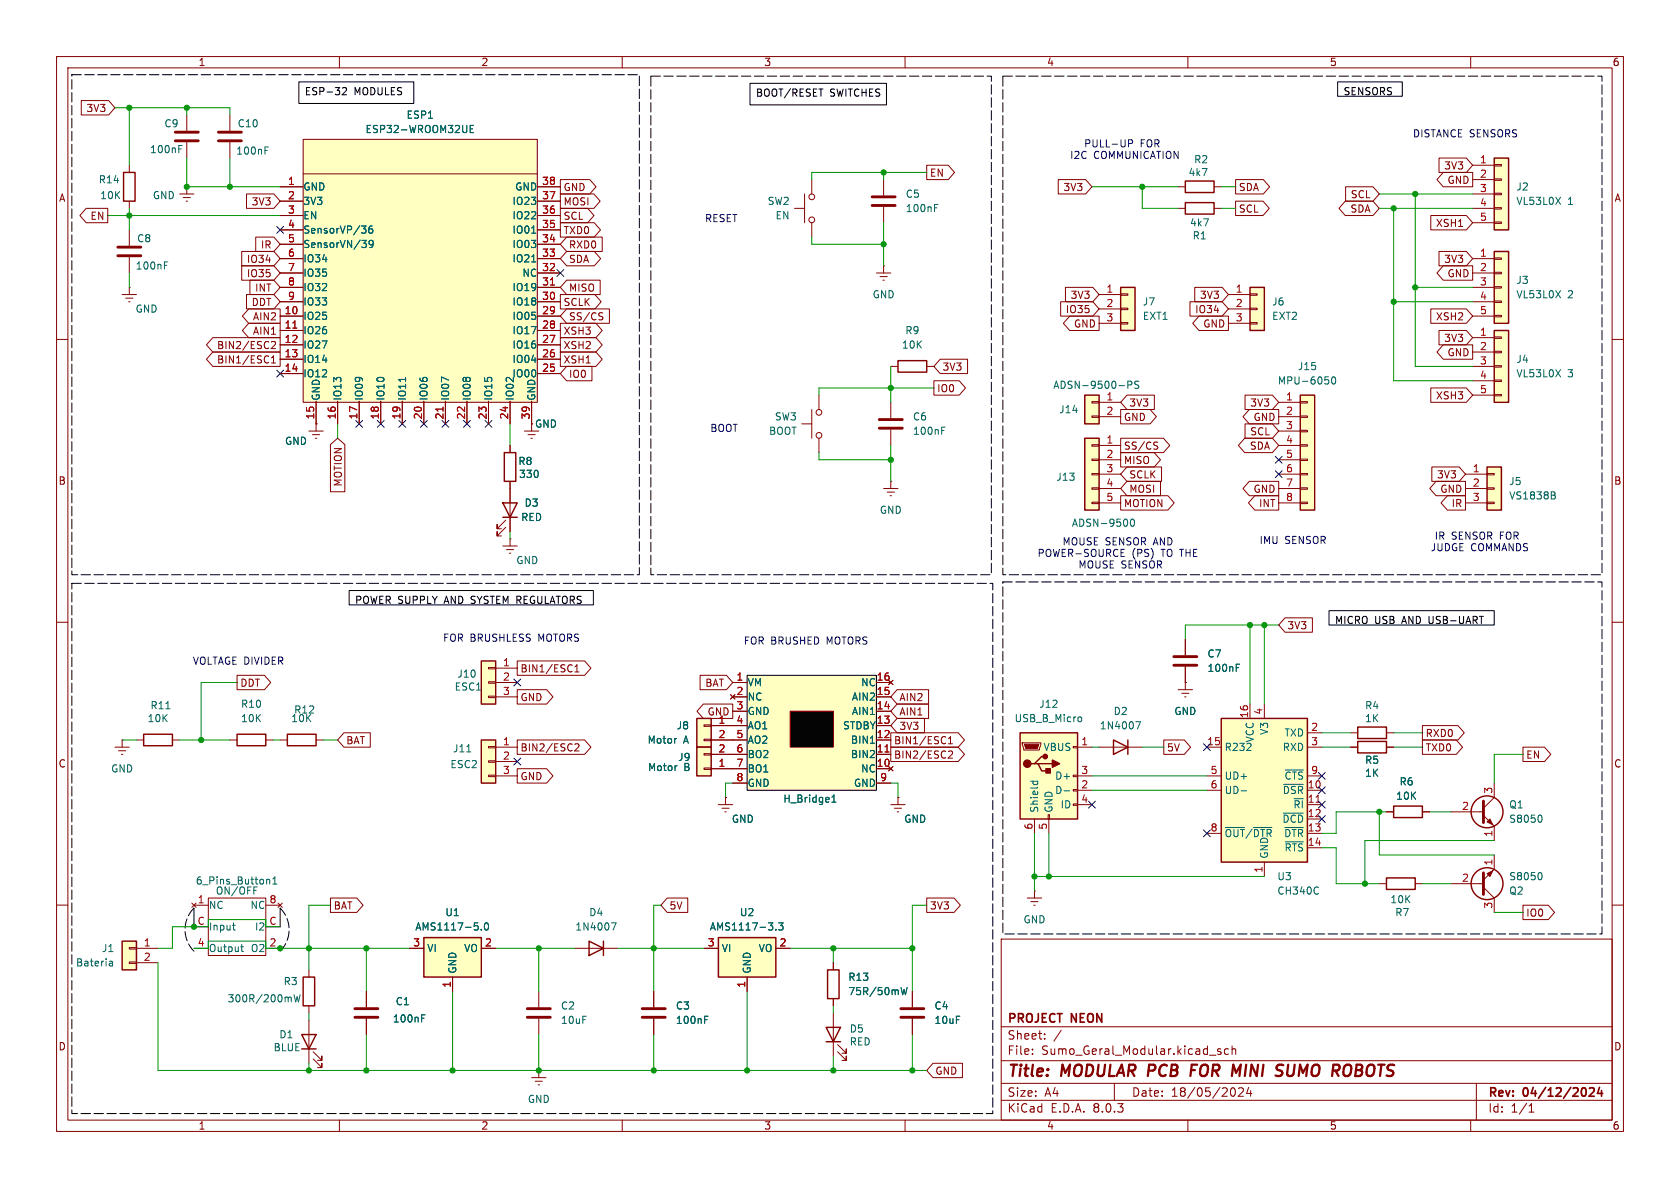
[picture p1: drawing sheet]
<svg xmlns="http://www.w3.org/2000/svg" width="297mm" height="210mm" viewBox="0 0 297 210" stroke-linecap="round" stroke-linejoin="round" font-family="sans-serif">
<defs><g id="words">
<g font-size="2.8" fill="#840000">
<text x="178" y="190.9">Title:</text>
<text x="187.7" y="190.9">MODULAR PCB</text>
<text x="212.1" y="190.9">FOR</text>
<text x="220.2" y="190.9">MINI</text>
<text x="228.9" y="190.9">SUMO</text>
<text x="239.6" y="190.9">ROBOTS</text>
</g>
<g font-size="2.1" fill="#840000">
<text x="178" y="184">Sheet:</text>
<text x="178" y="181.2">PROJECT</text>
<text x="189.5" y="181.2">NEON</text>
<text x="178" y="186.7">File:</text>
<text x="184.1" y="186.7">Sumo_Geral_Modular.kicad_sch</text>
<text x="178" y="196.9">KiCad</text>
<text x="178" y="194.1">Size:</text>
<text x="184.7" y="194.1">A4</text>
<text x="185.7" y="196.9">E.D.A.</text>
<text x="193.3" y="196.9">8.0.3</text>
<text x="200" y="194.1">Date:</text>
<text x="207" y="194.1">18/05/2024</text>
<text x="263" y="194.3">Rev:</text>
<text x="263" y="196.9">Id:</text>
<text x="267.1" y="196.9">1/1</text>
<text x="269.4" y="194.3">04/12/2024</text>
</g>
<g font-size="1.8" fill="#840000">
<text x="35" y="11.9">1</text>
<text x="85" y="11.9">2</text>
<text x="135" y="11.9">3</text>
<text x="185" y="11.9">4</text>
<text x="235" y="11.9">5</text>
<text x="285" y="11.9">6</text>
<text x="15.2" y="20">3V3</text>
<text x="10.3" y="35.9">A</text>
<text x="99.5" y="34">GND</text>
<text x="164.3" y="31.4">EN</text>
<text x="187.9" y="34">3V3</text>
<text x="218.9" y="34">SDA</text>
<text x="238.7" y="35.2">SCL</text>
<text x="255.2" y="30.2">3V3</text>
<text x="255.8" y="32.7">GND</text>
<text x="285.3" y="35.9">A</text>
<text x="15.9" y="39.1">EN</text>
<text x="44.4" y="36.5">3V3</text>
<text x="99.5" y="36.5">MOSI</text>
<text x="99.5" y="41.6">TXD0</text>
<text x="99.5" y="39.1">SCL</text>
<text x="218.9" y="37.8">SCL</text>
<text x="238.6" y="37.8">SDA</text>
<text x="253.8" y="40.3">XSH1</text>
<text x="43.5" y="46.7">IO34</text>
<text x="46" y="44.1">IR</text>
<text x="100.5" y="44.1">RXD0</text>
<text x="100.5" y="46.7">SDA</text>
<text x="255.2" y="46.7">3V3</text>
<text x="43.5" y="49.2">IO35</text>
<text x="45" y="51.8">INT</text>
<text x="100.5" y="51.8">MISO</text>
<text x="189.2" y="53">3V3</text>
<text x="212" y="53">3V3</text>
<text x="255.8" y="49.2">GND</text>
<text x="44.4" y="54.3">DDT</text>
<text x="44.6" y="59.4">AIN1</text>
<text x="44.6" y="56.8">AIN2</text>
<text x="99.5" y="59.4">XSH3</text>
<text x="99.5" y="54.3">SCLK</text>
<text x="100.5" y="56.8">SS/CS</text>
<text x="188.3" y="55.6">IO35</text>
<text x="189.8" y="58.1">GND</text>
<text x="211.2" y="55.6">IO34</text>
<text x="212.6" y="58.1">GND</text>
<text x="253.8" y="56.8">XSH2</text>
<text x="38.3" y="61.9">BIN2/ESC2</text>
<text x="38.3" y="64.5">BIN1/ESC1</text>
<text x="99.5" y="61.9">XSH2</text>
<text x="99.5" y="64.5">XSH1</text>
<text x="166.5" y="65.7">3V3</text>
<text x="255.2" y="60.6">3V3</text>
<text x="255.8" y="63.2">GND</text>
<text x="100.5" y="67">IO0</text>
<text x="165.6" y="69.5">IO0</text>
<text x="253.8" y="70.8">XSH3</text>
<text x="94.5" y="75.8">GND</text>
<text x="198.6" y="74.6">GND</text>
<text x="199.5" y="72.1">3V3</text>
<text x="220.9" y="77.2">SCL</text>
<text x="220.9" y="72.1">3V3</text>
<text x="221.5" y="74.6">GND</text>
<text x="198.6" y="79.7">SS/CS</text>
<text x="198.6" y="82.2">MISO</text>
<text x="220.9" y="79.7">SDA</text>
<text x="10.3" y="85.9">B</text>
<text x="60.6" y="86.1" transform="rotate(-90 60.6 86.1)">MOTION</text>
<text x="198.6" y="89.9">MOTION</text>
<text x="199.5" y="84.8">SCLK</text>
<text x="199.5" y="87.3">MOSI</text>
<text x="221.5" y="87.3">GND</text>
<text x="222.5" y="89.9">INT</text>
<text x="253.9" y="84.8">3V3</text>
<text x="254.5" y="87.3">GND</text>
<text x="256.5" y="89.9">IR</text>
<text x="285.3" y="85.9">B</text>
<text x="227.5" y="111.4">3V3</text>
<text x="91.9" y="119.1">BIN1/ESC1</text>
<text x="42.4" y="121.6">DDT</text>
<text x="91.9" y="124.1">GND</text>
<text x="124.6" y="121.6">BAT</text>
<text x="158.9" y="124.1">AIN2</text>
<text x="61.1" y="131.8">BAT</text>
<text x="125" y="126.7">GND</text>
<text x="158" y="131.8">BIN1/ESC1</text>
<text x="158.9" y="126.7">AIN1</text>
<text x="158.9" y="129.2">3V3</text>
<text x="251.9" y="130.5">RXD0</text>
<text x="10.3" y="135.9">C</text>
<text x="91.9" y="133">BIN2/ESC2</text>
<text x="158" y="134.3">BIN2/ESC2</text>
<text x="206.2" y="133">5V</text>
<text x="251.9" y="133">TXD0</text>
<text x="269.7" y="134.3">EN</text>
<text x="285.3" y="135.9">C</text>
<text x="91.9" y="138.1">GND</text>
<text x="58.9" y="161">BAT</text>
<text x="118.3" y="161">5V</text>
<text x="164.3" y="161">3V3</text>
<text x="269.7" y="162.2">IO0</text>
<text x="10.3" y="185.9">D</text>
<text x="285.3" y="185.9">D</text>
<text x="165.3" y="190.2">GND</text>
<text x="35" y="199.9">1</text>
<text x="85" y="199.9">2</text>
<text x="135" y="199.9">3</text>
<text x="185" y="199.9">4</text>
<text x="235" y="199.9">5</text>
<text x="285" y="199.9">6</text>
</g>
<g font-size="1.8">
<text x="53.8" y="17.2">ESP-32</text>
<text x="62.6" y="17.2">MODULES</text>
<text x="133.5" y="17.4">BOOT/RESET</text>
<text x="146.7" y="17.4">SWITCHES</text>
<text x="237.4" y="17.2">SENSORS</text>
<text x="62.7" y="107.1">POWER SUPPLY</text>
<text x="78.7" y="107.1">AND SYSTEM REGULATORS</text>
<text x="235.9" y="110.6">MICRO USB</text>
<text x="248" y="110.6">AND USB-UART</text>
</g>
<g font-size="1.8" fill="#006464">
<text x="29" y="22.7">C9</text>
<text x="41.9" y="22.7">C10</text>
<text x="71.8" y="21.2">ESP1</text>
<text x="26.4" y="27.3">100nF</text>
<text x="41.7" y="27.5">100nF</text>
<text x="211" y="29.1">R2</text>
<text x="17.4" y="32.6">R14</text>
<text x="17.6" y="35.4">10K</text>
<text x="26.9" y="35.4">GND</text>
<text x="53.5" y="33.9">GND</text>
<text x="91" y="33.9">GND</text>
<text x="160" y="35.2">C5</text>
<text x="210" y="31.3">4k7</text>
<text x="268" y="33.9">J2</text>
<text x="53.5" y="36.4">3V3</text>
<text x="53.5" y="39">EN</text>
<text x="53.5" y="41.5">SensorVP/36</text>
<text x="90.5" y="41.5">IO01</text>
<text x="90.5" y="39">IO22</text>
<text x="90.5" y="36.4">IO23</text>
<text x="135.6" y="36.4">SW2</text>
<text x="137" y="39">EN</text>
<text x="160" y="37.7">100nF</text>
<text x="210.3" y="40.2">4k7</text>
<text x="268" y="36.4">VL53L0X</text>
<text x="277.1" y="36.4">1</text>
<text x="23.9" y="47.9">100nF</text>
<text x="24.1" y="43">C8</text>
<text x="53.5" y="44">SensorVN/39</text>
<text x="53.5" y="46.6">IO34</text>
<text x="90.5" y="46.6">IO21</text>
<text x="90.5" y="44">IO03</text>
<text x="210.7" y="42.5">R1</text>
<text x="53.5" y="49.1">IO35</text>
<text x="53.5" y="51.7">IO32</text>
<text x="90.5" y="51.7">IO19</text>
<text x="92.3" y="49.1">NC</text>
<text x="154.2" y="52.9">GND</text>
<text x="268" y="50.4">J3</text>
<text x="268" y="52.9">VL53L0X</text>
<text x="277.1" y="52.9">2</text>
<text x="23.9" y="55.5">GND</text>
<text x="53.5" y="56.7">IO25</text>
<text x="53.5" y="59.3">IO26</text>
<text x="53.5" y="54.2">IO33</text>
<text x="90.5" y="59.3">IO17</text>
<text x="90.5" y="56.7">IO05</text>
<text x="90.5" y="54.2">IO18</text>
<text x="159.9" y="59.3">R9</text>
<text x="201.9" y="54.2">J7</text>
<text x="201.9" y="56.7">EXT1</text>
<text x="224.8" y="54.2">J6</text>
<text x="224.8" y="56.7">EXT2</text>
<text x="53.5" y="61.8">IO27</text>
<text x="53.5" y="64.4">IO14</text>
<text x="90.5" y="64.4">IO04</text>
<text x="90.5" y="61.8">IO16</text>
<text x="159.3" y="61.8">10K</text>
<text x="229.3" y="65.6">J15</text>
<text x="268" y="64.4">J4</text>
<text x="53.5" y="66.9">IO12</text>
<text x="56.7" y="70.9" transform="rotate(-90 56.7 70.9)">GND</text>
<text x="60.6" y="70.9" transform="rotate(-90 60.6 70.9)">IO13</text>
<text x="64.4" y="70.9" transform="rotate(-90 64.4 70.9)">IO09</text>
<text x="68.2" y="70.9" transform="rotate(-90 68.2 70.9)">IO10</text>
<text x="72" y="70.9" transform="rotate(-90 72 70.9)">IO11</text>
<text x="75.8" y="70.9" transform="rotate(-90 75.8 70.9)">IO06</text>
<text x="79.6" y="70.9" transform="rotate(-90 79.6 70.9)">IO07</text>
<text x="83.4" y="70.9" transform="rotate(-90 83.4 70.9)">IO08</text>
<text x="87.2" y="70.9" transform="rotate(-90 87.2 70.9)">IO15</text>
<text x="90.5" y="66.9">IO00</text>
<text x="91" y="70.9" transform="rotate(-90 91 70.9)">IO02</text>
<text x="94.8" y="70.9" transform="rotate(-90 94.8 70.9)">GND</text>
<text x="186.1" y="68.9">ADSN-9500-PS</text>
<text x="225.8" y="68.2">MPU-6050</text>
<text x="268" y="66.9">VL53L0X</text>
<text x="277.1" y="66.9">3</text>
<text x="135.9" y="77.1">BOOT</text>
<text x="136.9" y="74.5">SW3</text>
<text x="161.3" y="74.5">C6</text>
<text x="161.3" y="77.1">100nF</text>
<text x="187.2" y="73.3">J14</text>
<text x="50.3" y="78.8">GND</text>
<text x="91.5" y="82.4">R8</text>
<text x="91.7" y="84.7">330</text>
<text x="92.6" y="89.8">D3</text>
<text x="186.6" y="85.2">J13</text>
<text x="266.7" y="86">J5</text>
<text x="266.7" y="88.5">VS1838B</text>
<text x="92" y="92.3">RED</text>
<text x="155.4" y="91">GND</text>
<text x="189.4" y="93.3">ADSN-9500</text>
<text x="91.2" y="99.9">GND</text>
<text x="80.8" y="120">J10</text>
<text x="213.4" y="116.4">C7</text>
<text x="213.4" y="119">100nF</text>
<text x="26.5" y="125.6">R11</text>
<text x="42.5" y="125.3">R10</text>
<text x="80.3" y="122.3">ESC1</text>
<text x="132.1" y="121.5">VM</text>
<text x="132.1" y="124.1">NC</text>
<text x="150.5" y="124.1">AIN2</text>
<text x="152.1" y="121.5">NC</text>
<text x="154.9" y="122.9">15</text>
<text x="183.6" y="125.3">J12</text>
<text x="241.2" y="125.6">R4</text>
<text x="26" y="127.9">10K</text>
<text x="42.5" y="127.9">10K</text>
<text x="51.4" y="127.9">10K</text>
<text x="51.9" y="126.3">R12</text>
<text x="114.4" y="131.7">Motor</text>
<text x="119.5" y="129.1">J8</text>
<text x="120.8" y="131.7">A</text>
<text x="132.1" y="126.6">GND</text>
<text x="132.1" y="129.1">AO1</text>
<text x="132.1" y="131.7">AO2</text>
<text x="148.9" y="129.1">STDBY</text>
<text x="150.3" y="131.7">BIN1</text>
<text x="150.5" y="126.6">AIN1</text>
<text x="179.3" y="127.9">USB_B_Micro</text>
<text x="194.3" y="129.1">1N4007</text>
<text x="196.8" y="126.6">D2</text>
<text x="207.5" y="126.6">GND</text>
<text x="221.8" y="131.3" transform="rotate(-90 221.8 131.3)">VCC</text>
<text x="224.4" y="130" transform="rotate(-90 224.4 130)">V3</text>
<text x="227" y="130.4">TXD</text>
<text x="241.2" y="127.9">1K</text>
<text x="19.6" y="136.8">GND</text>
<text x="79.5" y="136">ESC2</text>
<text x="80" y="133.2">J11</text>
<text x="114.5" y="136.5">Motor</text>
<text x="119.8" y="134.7">J9</text>
<text x="120.9" y="136.5">B</text>
<text x="132.1" y="134.2">BO2</text>
<text x="132.1" y="136.8">BO1</text>
<text x="150.3" y="134.2">BIN2</text>
<text x="152.1" y="136.8">NC</text>
<text x="184.4" y="132.9">VBUS</text>
<text x="216.4" y="132.9">R232</text>
<text x="226.7" y="132.9">RXD</text>
<text x="241.2" y="135.2">R5</text>
<text x="241.2" y="137.5">1K</text>
<text x="132.1" y="139.3">GND</text>
<text x="138.4" y="142.1">H_Bridge1</text>
<text x="150.9" y="139.3">GND</text>
<text x="183.7" y="143.8" transform="rotate(-90 183.7 143.8)">Shield</text>
<text x="186.3" y="143.8" transform="rotate(-90 186.3 143.8)">GND</text>
<text x="186.4" y="140.6">D-</text>
<text x="186.4" y="138">D+</text>
<text x="187.4" y="143.1">ID</text>
<text x="216.4" y="138">UD+</text>
<text x="216.4" y="140.6">UD-</text>
<text x="226.7" y="140.6">~{DSR}</text>
<text x="227" y="138">~{CTS}</text>
<text x="228.6" y="143.1">~{RI}</text>
<text x="246.7" y="141.6">10K</text>
<text x="247.3" y="139">R6</text>
<text x="266.7" y="143.1">Q1</text>
<text x="129.3" y="145.6">GND</text>
<text x="159.8" y="145.6">GND</text>
<text x="216.4" y="148.2">~{OUT}/~{DTR}</text>
<text x="226.6" y="145.6">~{DCD}</text>
<text x="226.9" y="148.2">~{DTR}</text>
<text x="266.7" y="145.6">S8050</text>
<text x="224.4" y="151.9" transform="rotate(-90 224.4 151.9)">GND</text>
<text x="225.7" y="155.8">U3</text>
<text x="227" y="150.7">~{RTS}</text>
<text x="266.7" y="155.8">S8050</text>
<text x="34.5" y="156.6">6_Pins_Button1</text>
<text x="36.8" y="160.9">NC</text>
<text x="38.1" y="158.3">ON/OFF</text>
<text x="44.2" y="160.9">NC</text>
<text x="225.7" y="158.3">CH340C</text>
<text x="245.7" y="159.9">10K</text>
<text x="266.7" y="158.3">Q2</text>
<text x="36.8" y="164.7">Input</text>
<text x="45" y="164.7">I2</text>
<text x="73.3" y="164.7">AMS1117-5.0</text>
<text x="78.6" y="162.2">U1</text>
<text x="101.6" y="164.7">1N4007</text>
<text x="104.1" y="162.2">D4</text>
<text x="125.4" y="164.7">AMS1117-3.3</text>
<text x="130.7" y="162.2">U2</text>
<text x="180.8" y="163.4">GND</text>
<text x="246.6" y="162.2">R7</text>
<text x="13.3" y="171">Bateria</text>
<text x="17.9" y="168.5">J1</text>
<text x="36.8" y="168.5">Output</text>
<text x="44.2" y="168.5">O2</text>
<text x="75.4" y="168.5">VI</text>
<text x="80.9" y="172.2" transform="rotate(-90 80.9 172.2)">GND</text>
<text x="82" y="168.5">VO</text>
<text x="127.5" y="168.5">VI</text>
<text x="132.9" y="172.2" transform="rotate(-90 132.9 172.2)">GND</text>
<text x="134" y="168.5">VO</text>
<text x="149.9" y="173.6">R13</text>
<text x="40.1" y="177.4">300R/200mW</text>
<text x="50" y="174.3">R3</text>
<text x="69.9" y="177.9">C1</text>
<text x="99.1" y="178.7">C2</text>
<text x="119.4" y="178.7">C3</text>
<text x="149.9" y="176.1">75R/50mW</text>
<text x="165.1" y="178.7">C4</text>
<text x="49.3" y="183.7">D1</text>
<text x="69.4" y="180.9">100nF</text>
<text x="99.1" y="181.2">10uF</text>
<text x="119.4" y="181.2">100nF</text>
<text x="150.1" y="182.7">D5</text>
<text x="150.1" y="185">RED</text>
<text x="165.1" y="181.2">10uF</text>
<text x="48.3" y="186">BLUE</text>
<text x="93.2" y="195.2">GND</text>
</g>
<g font-size="1.8" fill="#0000c2">
<text x="189.1" y="28.3">I2C</text>
<text x="191.6" y="26.3">PULL-UP</text>
<text x="193.3" y="28.3">COMMUNICATION</text>
<text x="201.6" y="26.3">FOR</text>
<text x="249.7" y="24.5">DISTANCE SENSORS</text>
<text x="124.5" y="39.5">RESET</text>
<text x="125.5" y="76.6">BOOT</text>
<text x="253.5" y="95.6">IR</text>
<text x="256.6" y="95.6">SENSOR FOR</text>
<text x="183.3" y="98.7">POWER-SOURCE</text>
<text x="187.7" y="96.6">MOUSE SENSOR AND</text>
<text x="190.5" y="100.7">MOUSE SENSOR</text>
<text x="200.1" y="98.7">(PS)</text>
<text x="205.4" y="98.7">TO THE</text>
<text x="222.6" y="96.4">IMU</text>
<text x="227.1" y="96.4">SENSOR</text>
<text x="252.8" y="97.6">JUDGE COMMANDS</text>
<text x="78.2" y="113.6">FOR BRUSHLESS</text>
<text x="95.3" y="113.6">MOTORS</text>
<text x="34" y="117.7">VOLTAGE DIVIDER</text>
<text x="131.4" y="114.2">FOR BRUSHED</text>
<text x="146.2" y="114.2">MOTORS</text>
</g>
<g font-size="1.8" fill="#a90000">
<text x="261.5" y="29">1</text>
<text x="50.8" y="32.8">1</text>
<text x="50.8" y="35.3">2</text>
<text x="95.7" y="35.3">37</text>
<text x="95.7" y="32.8">38</text>
<text x="261.5" y="31.5">2</text>
<text x="261.5" y="34">3</text>
<text x="50.8" y="37.8">3</text>
<text x="50.8" y="40.4">4</text>
<text x="95.7" y="40.4">35</text>
<text x="95.7" y="37.8">36</text>
<text x="261.5" y="36.6">4</text>
<text x="261.5" y="39.1">5</text>
<text x="50.8" y="42.9">5</text>
<text x="50.8" y="45.5">6</text>
<text x="95.7" y="45.5">33</text>
<text x="95.7" y="42.9">34</text>
<text x="261.5" y="45.5">1</text>
<text x="50.8" y="48">7</text>
<text x="50.8" y="50.5">8</text>
<text x="50.8" y="53.1">9</text>
<text x="95.7" y="53.1">30</text>
<text x="95.7" y="50.5">31</text>
<text x="95.7" y="48">32</text>
<text x="195.5" y="51.8">1</text>
<text x="218.4" y="51.8">1</text>
<text x="261.5" y="48">2</text>
<text x="261.5" y="50.5">3</text>
<text x="261.5" y="53.1">4</text>
<text x="50.2" y="55.6">10</text>
<text x="50.2" y="58.2">11</text>
<text x="95.7" y="58.2">28</text>
<text x="95.7" y="55.6">29</text>
<text x="195.5" y="54.4">2</text>
<text x="195.5" y="56.9">3</text>
<text x="218.4" y="54.4">2</text>
<text x="218.4" y="56.9">3</text>
<text x="261.5" y="59.4">1</text>
<text x="261.5" y="55.6">5</text>
<text x="50.2" y="60.7">12</text>
<text x="50.2" y="63.2">13</text>
<text x="50.2" y="65.8">14</text>
<text x="95.7" y="65.8">25</text>
<text x="95.7" y="63.2">26</text>
<text x="95.7" y="60.7">27</text>
<text x="261.5" y="62">2</text>
<text x="261.5" y="64.5">3</text>
<text x="195.5" y="70.9">1</text>
<text x="227.3" y="70.9">1</text>
<text x="261.5" y="67.1">4</text>
<text x="261.5" y="69.6">5</text>
<text x="55.6" y="74.2" transform="rotate(-90 55.6 74.2)">15</text>
<text x="59.4" y="74.2" transform="rotate(-90 59.4 74.2)">16</text>
<text x="63.2" y="74.2" transform="rotate(-90 63.2 74.2)">17</text>
<text x="67.1" y="74.2" transform="rotate(-90 67.1 74.2)">18</text>
<text x="70.9" y="74.2" transform="rotate(-90 70.9 74.2)">19</text>
<text x="74.7" y="74.2" transform="rotate(-90 74.7 74.2)">20</text>
<text x="78.5" y="74.2" transform="rotate(-90 78.5 74.2)">21</text>
<text x="82.3" y="74.2" transform="rotate(-90 82.3 74.2)">22</text>
<text x="86.1" y="74.2" transform="rotate(-90 86.1 74.2)">23</text>
<text x="89.9" y="74.2" transform="rotate(-90 89.9 74.2)">24</text>
<text x="93.7" y="74.2" transform="rotate(-90 93.7 74.2)">39</text>
<text x="195.5" y="73.4">2</text>
<text x="227.3" y="73.4">2</text>
<text x="227.3" y="75.9">3</text>
<text x="195.5" y="78.5">1</text>
<text x="195.5" y="81">2</text>
<text x="195.5" y="83.6">3</text>
<text x="227.3" y="78.5">4</text>
<text x="227.3" y="81">5</text>
<text x="227.3" y="83.6">6</text>
<text x="260.3" y="83.6">1</text>
<text x="195.5" y="86.1">4</text>
<text x="195.5" y="88.6">5</text>
<text x="227.3" y="86.1">7</text>
<text x="227.3" y="88.6">8</text>
<text x="260.3" y="86.1">2</text>
<text x="260.3" y="88.6">3</text>
<text x="88.8" y="117.9">1</text>
<text x="88.8" y="120.4">2</text>
<text x="88.8" y="122.9">3</text>
<text x="130.1" y="120.4">1</text>
<text x="130.1" y="122.9">2</text>
<text x="130.1" y="125.5">3</text>
<text x="154.9" y="125.5">14</text>
<text x="154.9" y="120.4">16</text>
<text x="88.8" y="131.8">1</text>
<text x="126.9" y="128">1</text>
<text x="126.9" y="130.6">2</text>
<text x="130.1" y="128">4</text>
<text x="130.1" y="130.6">5</text>
<text x="154.9" y="130.6">12</text>
<text x="154.9" y="128">13</text>
<text x="191.1" y="131.8">1</text>
<text x="213.3" y="131.8">15</text>
<text x="220.7" y="127" transform="rotate(-90 220.7 127)">16</text>
<text x="223.3" y="126.4" transform="rotate(-90 223.3 126.4)">4</text>
<text x="231.7" y="129.3">2</text>
<text x="231.7" y="131.8">3</text>
<text x="88.8" y="134.4">2</text>
<text x="88.8" y="136.9">3</text>
<text x="126.9" y="135.6">1</text>
<text x="126.9" y="133.1">2</text>
<text x="130.1" y="133.1">6</text>
<text x="130.1" y="135.6">7</text>
<text x="154.9" y="135.6">10</text>
<text x="154.9" y="133.1">11</text>
<text x="191.1" y="136.9">3</text>
<text x="213.9" y="136.9">5</text>
<text x="231.7" y="136.9">9</text>
<text x="130.1" y="138.2">8</text>
<text x="155.5" y="138.2">9</text>
<text x="191.1" y="139.4">2</text>
<text x="191.1" y="142">4</text>
<text x="213.9" y="139.4">6</text>
<text x="231.1" y="139.4">10</text>
<text x="231.1" y="142">11</text>
<text x="258.4" y="143.3">2</text>
<text x="263.9" y="140.4" transform="rotate(-90 263.9 140.4)">3</text>
<text x="182.6" y="146.8" transform="rotate(-90 182.6 146.8)">6</text>
<text x="185.2" y="146.8" transform="rotate(-90 185.2 146.8)">5</text>
<text x="213.9" y="147.1">8</text>
<text x="231.1" y="144.5">12</text>
<text x="231.1" y="147.1">13</text>
<text x="231.1" y="149.6">14</text>
<text x="263.9" y="148" transform="rotate(-90 263.9 148)">1</text>
<text x="223.3" y="154.4" transform="rotate(-90 223.3 154.4)">1</text>
<text x="258.4" y="156">2</text>
<text x="263.9" y="153.1" transform="rotate(-90 263.9 153.1)">1</text>
<text x="34.9" y="159.8">1</text>
<text x="47.6" y="159.8">8</text>
<text x="263.9" y="160.7" transform="rotate(-90 263.9 160.7)">3</text>
<text x="25.3" y="167.4">1</text>
<text x="34.8" y="163.6">C</text>
<text x="34.9" y="167.4">4</text>
<text x="73" y="167.4">3</text>
<text x="85.7" y="167.4">2</text>
<text x="125" y="167.4">3</text>
<text x="137.7" y="167.4">2</text>
<text x="25.3" y="169.9">2</text>
<text x="79.8" y="174.7" transform="rotate(-90 79.8 174.7)">1</text>
<text x="131.8" y="174.7" transform="rotate(-90 131.8 174.7)">1</text>
</g>
<g font-size="1.8" fill="#009600">
<text x="47.5" y="163.6">C</text>
<text x="47.6" y="167.4">2</text>
</g>
</g></defs>
<g fill="none" stroke="#840000" stroke-width=".18">
<path d="M10 10h277v190h-277zM12 12h273v186h-273zM60 10v2M110 10v2M160 10v2M210 10v2M260 10v2M208.3 33h1.2M208.3 36.8h1.2M214.6 33h1.3M214.6 36.8h1.3M10 60h2"/>
<path d="M285 60h2M10 110h2M285 110h2M10 160h2M285 160h2M64.8 175.3v2.8M95.2 175.3v2.8M177 166h108v32h-108zM60 198v2M64.8 180.1v2.8M95.2 180.1v2.8M110 198v2"/>
<path d="M160 198v2M177 194.5h108M177 191.5h108M177 187.5h108M177 181.5h108M182.5 186.3v.1M182.5 185.5v.1M184.7 183.6v.1M184.7 182.8v.1M187.6 182.1l-1.3 2M197 191.5v3M210 198v2"/>
<path d="M215.8 185.5l-.3-.1-.3 .2 .1 .2 .5 .2v.3h-.6M217.2 185.5l-.5-.1-.2 .3v.4l.1 .2h.6M217.8 185.5l.2-.1 .4 .1 .1 .9M217.8 184.9v1.5M218 192.3a.94 .94 0 0 1 0 1.5M219 192.4l.5-.1 .2 .1 .1 .3-.9 1.1h.9M220.7 192.2l-.3 1.1h.9M221.1 192.8v1M260 198v2M261 191.5v6.5M270.3 196.6h.9M270.3 195.5l.4-.4v1.5"/>
</g>
<path d="M281 192.4l.6-.1 .2 .1v.3l-.9 1.1h.9M282.8 192.2l-.4 1.1h.9M283.1 192.8v1" fill="none" stroke="#840000" stroke-width=".3"/>
<path d="M210.6 189.2h.6M210.7 188.2h.9M218.5 189.6l.9-1.4-.3 2M227.7 188.2l-.2 1.6 .2 .3 .6 .1M238.1 188.2h.4l.3 .3M238.8 189.5l-.1 .4-.4 .3" fill="none" stroke="#840000" stroke-width=".4"/>
<path d="M62.7 179.8h4.1M62.7 178.3h4.1M93.2 179.8h4.1M93.2 178.3h4.1" fill="none" stroke="#840000" stroke-width=".51"/>
<path d="M74.5 179.4h.6M74.5 180h.5" fill="none" stroke="#006464" stroke-width=".18"/>
<path d="M209.5 32h5.1v2h-5.1zM209.5 35.8h5.1v2h-5.1z" fill="none" stroke="#840000" stroke-width=".25"/>
<path d="M74.9 165.7h10.2v7h-10.2z" fill="#ffffc2"/>
<path d="M74.9 165.7h10.2v7h-10.2z" fill="none" stroke="#840000" stroke-width=".25"/>
<path d="M72.4 167.6h2.5M80 172.7v2.6M85.1 167.6h2.5" fill="none" stroke="#840000" stroke-width=".18"/>
<path d="M85.1 164.3v.1M85.8 163.3l.1-.2a.68 .68 0 0 1 .5 .7 .68 .68 0 0 1-.5 .6l-.1-.1-.2-.4z" fill="none" stroke="#006464" stroke-width=".18"/>
<path d="M123.2 127h2.5v5.1h-2.5z" fill="#ffffc2"/>
<path d="M124.5 130.7h1.2v.2h-1.2zM124.5 128.1h1.2v.3h-1.2zM125.7 128.3h3.8M125.7 130.8h3.8" fill="none" stroke="#840000" stroke-width=".18"/>
<path d="M123.2 127h2.5v5.1h-2.5z" fill="none" stroke="#840000" stroke-width=".25"/>
<path d="M119.5 130.5h.1" fill="none" stroke="#006464" stroke-width=".18"/>
<path d="M85.1 116.8h2.5v7.7h-2.5z" fill="#ffffc2"/>
<g fill="none" stroke="#840000" stroke-width=".18">
<path d="M54.6 76.2h2.5M55.2 76.8h1.3M55.8 77.5h.2M55.9 74.9h.1M55.9 74.9v1.3M90.2 78.7v1.3M92.7 76.2h2.5M93.3 76.8h1.3M93.9 77.5h.2M141.7 74.9h1.8M143.5 72.4v5.1M144.8 69.9v2.5"/>
<path d="M144.8 77.5v2.5M157.5 71.1v2.8M157.5 75.9v2.8M89.4 93.2l-1.5 1.5v-.7v.7h.7M89.4 91.9l-1.5 1.6v-.8v.8h.7M90.2 85.1v8.9M156.2 86.4h2.5M156.8 87h1.3M157.4 87.6h.2M157.5 85.1h.1M157.5 85.1v1.3M86.4 118h1.2v.2h-1.2z"/>
<path d="M87.6 118.1h3.8M86.4 123.1h1.2v.2h-1.2zM86.4 120.5h1.2v.3h-1.2zM87.6 120.7h3.8M87.6 123.2h3.8M181.6 158.8h2.5M182.2 159.4h1.3M182.9 157.5h.1M182.9 157.5v1.3M182.8 160h.2"/>
<circle cx="144.8" cy="72.9" r=".51"/>
<circle cx="144.8" cy="77" r=".51"/>
</g>
<path d="M88.9 88.9h2.5l-1.2 2.5zM88.9 91.4h2.5M89.2 80h2v5.1h-2zM85.1 116.8h2.5v7.7h-2.5z" fill="none" stroke="#840000" stroke-width=".25"/>
<path d="M155.4 75.7h4.1M155.4 74.2h4.1" fill="none" stroke="#840000" stroke-width=".51"/>
<path d="M166.5 76.1h.4M166.5 75.5h.6" fill="none" stroke="#006464" stroke-width=".18"/>
<path d="M191.8 69.9h2.5v5h-2.5z" fill="#ffffc2"/>
<g fill="none" stroke="#840000" stroke-width=".18">
<path d="M22.9 29.2v1.3M22.9 35.6v1.2M31.7 34.3h2.6M32.4 34.9h1.3M32.9 35.6h.2M33 33h.1M33 20.3v2.8M33 25.1v2.8M33 33v1.3M40.6 20.3v2.8M40.6 25.1v2.8M140.5 36.8h1.7"/>
<path d="M142.2 34.3v5.1M143.5 31.8v2.5M143.5 39.4v2.5M156.2 31.8v2.7M156.2 36.6v2.8M21.6 52.1h2.5M22.2 52.7h1.3M22.7 53.3h.3M22.9 50.8h.1M22.9 40.6v2.8M22.9 45.5v2.8M22.9 50.8v1.3"/>
<path d="M154.9 48.3h2.6M155.6 48.9h1.2M156.1 49.5h.2M156.2 47h.1M156.2 47v1.3M157.5 64.8h1.2M163.8 64.8h1.3M193 73.5h1.3v.3h-1.3zM193 71h1.3v.2h-1.3zM194.3 71.1h3.8M194.3 73.7h3.8M88.9 96.5h2.5"/>
<path d="M89.5 97.2h1.3M90 97.8h.3M90.2 95.3h.1M90.2 95.3v1.2M49.5 130.8h1.3M55.9 130.8h1.2M194.3 132.1h7.6"/>
<circle cx="143.5" cy="38.9" r=".51"/>
<circle cx="143.5" cy="34.8" r=".51"/>
</g>
<path d="M21.8 30.5h2.1v5.1h-2.1zM158.7 63.8h5.1v2h-5.1zM191.8 69.9h2.5v5h-2.5zM50.8 129.8h5.1v2h-5.1zM196.8 130.8l2.6 1.3-2.6 1.3zM199.4 130.8v2.6" fill="none" stroke="#840000" stroke-width=".25"/>
<path d="M31.6 26.3h.4M31.6 25.7h.6M46.8 26.6h.5M46.8 26h.7M165.2 36.7h.4M165.2 36.1h.6M29.1 46.9h.4M29.1 46.3h.6M199.4 68h.6l.1-.2v-.3l-.7-.1v1.3M201.3 67.4h-.5l-.2 .2 .1 .3 .6 .3v.3l-.2 .2-.5-.1M200.8 127.6h.8l-.5 1.2" fill="none" stroke="#006464" stroke-width=".18"/>
<path d="M31 24.9h4.1M31 23.4h4.1M38.6 24.9h4.1M38.6 23.4h4.1M154.2 34.8h4M154.2 36.3h4M20.8 45.2h4.1M20.8 43.7h4.1" fill="none" stroke="#840000" stroke-width=".51"/>
<path d="M53.6 24.6h41.4v46.5h-41.4z" fill="#ffffc2"/>
<g fill="none" stroke="#840000" stroke-width=".18">
<path d="M49.5 33h4M49.5 35.6h4M49.5 38.1h4M53.6 24.6h41.4v46.5h-41.4zM53.6 30.7h41.4M95.1 33h4M95.1 35.6h4M95.1 38.1h4M49.5 55.9h4M49.5 58.4h4M49.5 53.3h4M49.5 50.8h4"/>
<path d="M49.5 48.3h4M49.5 45.7h4M49.5 43.2h4M49.5 40.6h4M95.1 55.9h4M95.1 58.4h4M95.1 53.3h4M95.1 50.8h4M95.1 48.3h4M95.1 45.7h4M95.1 43.2h4M95.1 40.6h4"/>
<path d="M49.5 61h4M49.5 63.5h4M49.5 66h4M55.9 70.9v4M59.7 70.9v4M63.5 70.9v4M67.3 70.9v4M71.1 70.9v4M74.9 70.9v4M78.7 70.9v4M82.5 70.9v4M86.4 70.9v4"/>
<path d="M90.2 70.9v4M94 70.9v4M95.1 61h4M95.1 63.5h4M95.1 66h4M238.8 129.5h1.2M245.1 129.5h1.3"/>
</g>
<path d="M51.8 58h.7M97.3 50.4h.7M78.3 72v.7" fill="none" stroke="#a90000" stroke-width=".18"/>
<g fill="none" stroke="#006464" stroke-width=".18">
<path d="M63.9 39.9h.8l-.4 .5M64.9 22.8h.4M65.5 22.2h-.6v1.2h.6M65.8 39.9l-.4 .1a.85 .85 0 0 0 0 1.2l.4-.1 .1-.4-.2-.3-.4 .1-.1 .2M66.7 22.2h-.4l-.2 .1v.4l.5 .2 .1 .3-.2 .2h-.5M67.3 22.8h.6l.1-.2-.1-.3-.6-.1v1.2M68.4 22.2h.8l-.4 .5 .4 .1v.5l-.2 .1-.6-.1M69.7 22.3l.5-.1 .2 .3-.8 .9h.8M71 23h.9M72.4 22.2l.3 1.2 .3-.9 .2 .9 .3-1.2M74 22.8h.6l.1-.2v-.3l-.7-.1v1.2M74.3 22.8l.4 .6"/>
<path d="M75.4 22.2h.1a.43 .43 0 0 1 .5 .4v.4a.42 .42 0 0 1-.4 .5 .42 .42 0 0 1-.4-.5v-.4zM76.6 22.4l.2-.2a.43 .43 0 0 1 .6 .4v.4a.42 .42 0 0 1-.4 .5 .42 .42 0 0 1-.5-.5zM77.9 23.4v-1.2l.4 .9 .5-.9v1.2M79.3 22.2h.7l-.4 .5 .4 .1v.5l-.2 .1-.5-.1M80.5 22.3l.5-.1 .2 .3-.7 .9h.7M81.8 22.2v1l.2 .2h.4l.1-.2v-1M83.1 22.8h.4M83.7 22.2h-.6v1.2h.6M64 42.5h.8l-.5 .5M64.5 40.4l.2 .3v.3l-.2 .2M64.5 43l.3 .2v.3l-.3 .3M66 43l-.3 .3-.3-.1-.2-.2 .2-.4 .3-.1 .2 .1a.84 .84 0 0 1-.3 1.2h-.2"/>
<path d="M94 46.3h.7M94 41.2h.7M71.7 66.7v.7"/>
</g>
<path d="M240 128.5h5.1v2.1h-5.1z" fill="none" stroke="#840000" stroke-width=".25"/>
<path d="M180.3 129.5h10.2v15.3h-10.2z" fill="#ffffc2"/>
<path d="M180.3 129.5h10.2v15.3h-10.2zM182.9 135h.6l.6 1.3h1.3M183.5 135h2.6M184.8 133.7h-.7l-1.2 1.3h-.7M240 131.1h5.1v2h-5.1z" fill="none" stroke="#840000" stroke-width=".25"/>
<g fill="#840000" stroke="#840000" stroke-width=".25">
<path d="M186.1 134.4l1.2 .6-1.2 .6z"/>
<path d="M184.9 135.9h.8v.8h-.8z"/>
<circle cx="181.6" cy="135" r=".63"/>
<circle cx="184.8" cy="133.7" r=".38"/>
</g>
<g fill="none" stroke="#840000" stroke-width=".18">
<path d="M180.7 131.3h3.3v.3l-.2 1h-2.8zM189.7 139.6h.8v.2h-.8zM189.7 137h.8v.3h-.8zM189.7 132h.8v.2h-.8zM190.5 132.1h2.5M190.5 139.7h2.5M190.5 137.2h2.5M238.8 132.1h1.2M245.1 132.1h1.3M182.9 144.8v2.5M185.3 144h.2v.8h-.2zM185.4 144.8v2.5"/>
<path d="M189.7 142.1h.8v.3h-.8zM190.5 142.2h2.5"/>
</g>
<path d="M181.1 131.6h2.5l-.2 .7h-2z" fill="#840000" stroke="#840000" stroke-width=".18"/>
<path d="M182.2 138.1h1.3M182.7 138.1l-.1 .4M183.4 138.1l.1 .4M188.1 139.8h1M190.8 126.7l.3 .1 .1 .2v.5l-.4 .1" fill="none" stroke="#006464" stroke-width=".18"/>
<path d="M123.2 132.1h2.5v5.1h-2.5z" fill="#ffffc2"/>
<path d="M124.5 133.2h1.2v.3h-1.2zM124.5 135.8h1.2v.2h-1.2zM125.7 135.9h3.8M125.7 133.4h3.8" fill="none" stroke="#840000" stroke-width=".18"/>
<path d="M123.2 132.1h2.5v5.1h-2.5z" fill="none" stroke="#840000" stroke-width=".25"/>
<path d="M85.1 130.8h2.5v7.6h-2.5z" fill="#ffffc2"/>
<g fill="none" stroke="#840000" stroke-width=".18">
<path d="M86.4 137h1.2v.3h-1.2zM86.4 134.5h1.2v.2h-1.2zM86.4 132h1.2v.2h-1.2zM87.6 132.1h3.8M87.6 134.6h3.8M87.6 137.2h3.8M127 142.2h2.5M127.6 142.9h1.3M128.1 143.5h.3M128.3 141h.1M128.3 141v1.2M115.6 175.3v2.8"/>
<path d="M147.3 179.1v7.6M94 190.5h2.5M94.6 191.1h1.3M95.1 191.8h.3M95.2 189.2h.1M95.2 189.2v1.3M115.6 180.1v2.8M148.1 185.9l1.5 1.6v-.8v.8h-.8M148.1 184.7l1.5 1.5v-.8v.8h-.8"/>
</g>
<path d="M85.1 130.8h2.5v7.6h-2.5zM146 181.6h2.6l-1.3 2.6zM146 184.2h2.6" fill="none" stroke="#840000" stroke-width=".25"/>
<path d="M82.5 132.9h.7M124.6 179.6h.6M124.6 180.3h.4" fill="none" stroke="#006464" stroke-width=".18"/>
<path d="M113.5 179.8h4.1M113.5 178.3h4.1" fill="none" stroke="#840000" stroke-width=".51"/>
<path d="M132.1 119.4h22.8v20.3h-22.8z" fill="#ffffc2"/>
<path d="M139.7 125.7h7.6v6.4h-7.6z" fill="#000"/>
<path d="M132.1 119.4h22.8v20.3h-22.8z" fill="none" stroke="#000" stroke-width=".18"/>
<g fill="none" stroke="#840000" stroke-width=".18">
<path d="M129.2 122.8l.7 .8M129.5 120.7h2.6M129.5 135.9h2.6M129.5 133.4h2.6M129.5 130.8h2.6M129.5 128.3h2.6M129.5 125.7h2.6M129.5 123.2h2.6M129.5 138.4h2.6M129.9 122.8l-.7 .8M139.7 125.7h7.6v6.4h-7.6zM154.9 120.7h2.6"/>
<path d="M154.9 135.9h2.6M154.9 133.4h2.6M154.9 130.8h2.6M154.9 128.3h2.6M154.9 125.7h2.6M154.9 123.2h2.6M154.9 138.4h2.6M157.1 135.5l.8 .8M157.1 120.3l.8 .7M157.9 135.5l-.8 .8M157.9 120.3l-.8 .7"/>
</g>
<path d="M156.5 132.9h.7" fill="none" stroke="#a90000" stroke-width=".18"/>
<path d="M153.9 131.4h.7M147.1 141.8h.7M147.1 140.9l.3-.4v1.3" fill="none" stroke="#006464" stroke-width=".18"/>
<path d="M215.9 127h15.2v25.4h-15.2z" fill="#ffffc2"/>
<path d="M215.9 127h15.2v25.4h-15.2z" fill="none" stroke="#840000" stroke-width=".25"/>
<g fill="none" stroke="#840000" stroke-width=".18">
<path d="M213.4 139.7h2.5M213.4 132.1h2.5M213.4 137.2h2.5M221 124.5v2.5M223.5 124.5v2.5M231.1 139.7h2.6M231.1 132.1h2.6M231.1 129.5h2.6M231.1 137.2h2.6M213.4 147.3h2.5M223.5 152.4v2.5M231.1 142.2h2.6"/>
<path d="M231.1 144.8h2.6M231.1 147.3h2.6M231.1 149.9h2.6"/>
</g>
<path d="M219.4 139.8h1M226.9 138.7h3.5M227.2 136.1h3.2M216.6 146.3h3.4M221.6 146.3h3.2M226.8 143.7h3.6M227.2 146.3h3.2M227.2 148.8h3.2M233 156.9h.1M233.1 157.9l-.1 .1" fill="none" stroke="#006464" stroke-width=".18"/>
<path d="M232.7 141.8h.7" fill="none" stroke="#a90000" stroke-width=".18"/>
<path d="M191.8 77.5h2.5v12.7h-2.5z" fill="#ffffc2"/>
<g fill="none" stroke="#840000" stroke-width=".18">
<path d="M193 78.6h1.3v.3h-1.3zM194.3 78.7h3.8M193 88.8h1.3v.2h-1.3zM193 86.2h1.3v.3h-1.3zM193 83.7h1.3v.2h-1.3zM193 81.2h1.3v.2h-1.3zM194.3 81.3h3.8M194.3 83.8h3.8M194.3 86.4h3.8M194.3 88.9h3.8M264.2 138.4v2.6l-1.9 1.9M256.5 143.5h5.8"/>
<path d="M262.3 144.1l1.9 2v2.5M147.3 170.2v1.3M147.3 176.5v1.3"/>
</g>
<g fill="none" stroke="#840000" stroke-width=".25">
<path d="M191.8 77.5h2.5v12.7h-2.5zM146.3 171.5h2v5h-2z"/>
<circle cx="262.9" cy="143.5" r="2.82"/>
</g>
<path d="M200 91.9l.1-.1a.68 .68 0 0 1 .5 .6 .68 .68 0 0 1-.5 .6l-.1-.1-.2-.3zM272.3 144.1a.79 .79 0 0 1 0 1.3M159.3 174.6l.3 1.2 .2-.9 .3 .9 .3-1.2" fill="none" stroke="#006464" stroke-width=".18"/>
<path d="M262.3 141.6v3.8" fill="none" stroke="#840000" stroke-width=".51"/>
<path d="M262.9 145.3l.5-.5 .5 1z" fill="#840000" stroke="#840000" stroke-width=".18"/>
<path d="M229.9 69.9h2.5v20.3h-2.5z" fill="#ffffc2"/>
<g fill="none" stroke="#840000" stroke-width=".18">
<path d="M226.1 71.1h3.8M226.1 73.7h3.8M226.1 76.2h3.8M226.1 78.7h3.8M229.9 78.6h1.2v.3h-1.2zM229.9 76.1h1.2v.2h-1.2zM229.9 73.5h1.2v.3h-1.2zM229.9 71h1.2v.2h-1.2zM226.1 81.3h3.8M226.1 83.8h3.8M226.1 86.4h3.8M226.1 88.9h3.8"/>
<path d="M229.9 88.8h1.2v.2h-1.2zM229.9 86.2h1.2v.3h-1.2zM229.9 83.7h1.2v.2h-1.2zM229.9 81.2h1.2v.2h-1.2zM157.5 142.2h2.5M158.1 142.9h1.3M158.6 143.5h.3M158.7 141h.1M158.7 141v1.2M161.3 175.3v2.8M161.3 180.1v2.8"/>
</g>
<path d="M229.9 69.9h2.5v20.3h-2.5z" fill="none" stroke="#840000" stroke-width=".25"/>
<path d="M234.3 66.6h.6M234.8 67.2l.1 .1-.1 .5M235.6 66.7l.1-.1a.68 .68 0 0 1 .4 .7 .68 .68 0 0 1-.4 .6 .84 .84 0 0 1-.1-1.2z" fill="none" stroke="#006464" stroke-width=".18"/>
<path d="M159.3 179.8h4M159.3 178.3h4" fill="none" stroke="#840000" stroke-width=".51"/>
<path d="M221 50.8h2.5v7.6h-2.5z" fill="#ffffc2"/>
<path d="M217.2 52.1h3.8M217.2 54.6h3.8M217.2 57.2h3.8M221 57h1.2v.3h-1.2zM221 54.5h1.2v.2h-1.2zM221 51.9h1.2v.3h-1.2z" fill="none" stroke="#840000" stroke-width=".18"/>
<path d="M221 50.8h2.5v7.6h-2.5z" fill="none" stroke="#840000" stroke-width=".25"/>
<path d="M262.9 82.6h2.5v7.6h-2.5z" fill="#ffffc2"/>
<path d="M259.1 83.8h3.8M259.1 86.4h3.8M259.1 88.9h3.8M262.9 88.8h1.3v.2h-1.3zM262.9 86.2h1.3v.3h-1.3zM262.9 83.7h1.3v.2h-1.3z" fill="none" stroke="#840000" stroke-width=".18"/>
<path d="M262.9 82.6h2.5v7.6h-2.5z" fill="none" stroke="#840000" stroke-width=".25"/>
<path d="M274.7 86.9l.2 .3-.2 .3 .2 .2 .1 .3-.3 .2h-.5" fill="none" stroke="#006464" stroke-width=".18"/>
<path d="M264.2 58.4h2.5v12.7h-2.5z" fill="#ffffc2"/>
<path d="M260.3 59.7h3.9M264.2 59.6h1.2v.2h-1.2zM260.3 62.2h3.9M260.3 64.8h3.9M260.3 67.3h3.9M260.3 69.9h3.9M264.2 69.7h1.2v.3h-1.2zM264.2 67.2h1.2v.2h-1.2zM264.2 64.6h1.2v.3h-1.2zM264.2 62.1h1.2v.3h-1.2zM243.8 156.2h1.3M250.2 156.2h1.3" fill="none" stroke="#840000" stroke-width=".18"/>
<path d="M264.2 58.4h2.5v12.7h-2.5zM245.1 155.2h5.1v2h-5.1z" fill="none" stroke="#840000" stroke-width=".25"/>
<path d="M275 65.3l.9 1.3M275.9 65.3l-.9 1.3" fill="none" stroke="#006464" stroke-width=".18"/>
<path d="M127 165.7h10.2v7h-10.2z" fill="#ffffc2"/>
<g fill="none" stroke="#840000" stroke-width=".25">
<path d="M246.4 142.5h5.1v2h-5.1zM127 165.7h10.2v7h-10.2z"/>
<circle cx="262.9" cy="156.2" r="2.82"/>
</g>
<g fill="none" stroke="#840000" stroke-width=".18">
<path d="M209.5 113v2.8M209.5 117.9v4M20.3 132.1h2.6M21 132.7h1.2M21.5 133.4h.2M21.6 130.8h.1M21.6 130.8v1.3M208.3 121.9h2.5M208.9 122.6h1.3M209.4 123.2h.3M209.5 120.7h.1M245.1 143.5h1.3"/>
<path d="M251.5 143.5h1.2M256.5 156.2h5.8M262.3 156.8l1.9 2v2.5M264.2 151.1v2.6l-1.9 1.9M124.5 167.6h2.5M132.1 172.7v2.6M137.2 167.6h2.5"/>
</g>
<path d="M218.6 118h.4M218.6 117.4h.6M272.3 154.2a.79 .79 0 0 1 0 1.3M137.2 164.3v.1M137.6 163.1h.8l-.4 .5 .4 .1v.6l-.2 .1-.6-.1" fill="none" stroke="#006464" stroke-width=".18"/>
<path d="M207.5 117.6h4.1M207.5 116.1h4.1M262.3 154.3v3.8" fill="none" stroke="#840000" stroke-width=".51"/>
<path d="M262.9 154.4l1-.5-.5 1z" fill="#840000" stroke="#840000" stroke-width=".18"/>
<path d="M198.1 50.8h2.6v7.6h-2.6z" fill="#ffffc2"/>
<g fill="none" stroke="#840000" stroke-width=".18">
<path d="M194.3 52.1h3.8M194.3 54.6h3.8M194.3 57.2h3.8M198.1 57h1.3v.3h-1.3zM198.1 54.5h1.3v.2h-1.3zM198.1 51.9h1.3v.3h-1.3zM40.6 130.8h1.3M47 130.8h1.3M54.6 171.5v1.2M54.6 177.8v1.3M54.6 180.3v7.7M55.4 187.2l1.5 1.5v-.7v.7h-.8"/>
<path d="M55.4 185.9l1.5 1.6v-.8v.8h-.8"/>
</g>
<path d="M198.1 50.8h2.6v7.6h-2.6zM41.9 129.8h5.1v2h-5.1zM53.6 172.7h2v5.1h-2zM53.3 182.9h2.6l-1.3 2.5zM53.3 185.4h2.6" fill="none" stroke="#840000" stroke-width=".25"/>
<path d="M52 175.8l.3 1.3 .2-.9 .3 .9 .3-1.3" fill="none" stroke="#006464" stroke-width=".18"/>
<path d="M264.2 27.9h2.5v12.7h-2.5z" fill="#ffffc2"/>
<g fill="none" stroke="#840000" stroke-width=".18">
<path d="M260.3 29.2h3.9M260.3 31.8h3.9M260.3 34.3h3.9M260.3 36.8h3.9M260.3 39.4h3.9M264.2 39.2h1.2v.3h-1.2zM264.2 36.7h1.2v.3h-1.2zM264.2 34.2h1.2v.2h-1.2zM264.2 31.6h1.2v.3h-1.2zM264.2 29.1h1.2v.2h-1.2zM33.9 159.6l.8 .8M34.7 159.6l-.8 .8"/>
<path d="M36.8 158.8h10.2v10.1h-10.2zM49.1 159.6l.8 .8M49.9 159.6l-.8 .8M34.3 160h2.5M34.3 167.6h2.5M34.3 163.8h2.5M47 160h2.5M47 167.6h2.5M47 163.8h2.5"/>
</g>
<path d="M264.2 27.9h2.5v12.7h-2.5z" fill="none" stroke="#840000" stroke-width=".25"/>
<path d="M275 34.9l.9 1.2M275.9 34.9l-.9 1.2M47.2 155.5h.4l.1 .8M48.2 156.3h.8M48.2 155.4l.4-.4v1.3M41.1 163.6h.5M41.3 164.3l.3 .1M42.6 167.4h.4M42.7 166.9v1.1l.3 .2" fill="none" stroke="#006464" stroke-width=".18"/>
<path d="M34.3 160.5a5.4 5.4 0 0 0 0 7.6M49.5 168.1a5.4 5.4 0 0 0 0-7.6" fill="none" stroke="#000" stroke-width=".18" stroke-dasharray="1.7 .6"/>
<path d="M34.3 160.5v3.3M49.5 160.5v3.3" fill="none" stroke="#000" stroke-width=".18"/>
<path d="M264.2 44.5h2.5v12.7h-2.5z" fill="#ffffc2"/>
<path d="M260.3 45.7h3.9M260.3 48.3h3.9M260.3 50.8h3.9M260.3 53.3h3.9M260.3 55.9h3.9M264.2 55.8h1.2v.2h-1.2zM264.2 53.2h1.2v.3h-1.2zM264.2 50.7h1.2v.2h-1.2zM264.2 48.1h1.2v.3h-1.2zM264.2 45.6h1.2v.2h-1.2z" fill="none" stroke="#840000" stroke-width=".18"/>
<path d="M264.2 44.5h2.5v12.7h-2.5z" fill="none" stroke="#840000" stroke-width=".25"/>
<path d="M275 51.4l.9 1.2M275.9 51.4l-.9 1.2" fill="none" stroke="#006464" stroke-width=".18"/>
<path d="M21.6 166.4h2.5v5.1h-2.5z" fill="#ffffc2"/>
<g fill="none" stroke="#840000" stroke-width=".18">
<path d="M14.4 17.8h4.8l1.1 1.3-1.1 1.2h-4.8zM15.2 36.8h3.8v2.6h-3.8l-1.1-1.3zM43.6 34.3h4.8l1.1 1.3-1.1 1.2h-4.8zM49.5 33h4M49.5 35.6h4M49.5 38.1h4M95.1 33h4M95.1 35.6h4M95.1 38.1h4M99.1 34.3h5.9l1.1 1.3-1.1 1.2h-5.9zM99.1 39.4h6l1.1 1.2-1.1 1.3h-6zM99.1 36.8h4.8l1.1 1.3-1.1 1.3h-4.8z"/>
<path d="M99.1 31.7h5.2l1.1 1.3-1.1 1.3h-5.2zM163.8 29.2h3.8l1.2 1.3-1.2 1.3h-3.8zM187.1 31.7h4.8l1.1 1.3-1.1 1.3h-4.8zM218.4 31.7h4.9l1.2 1.3-1.2 1.3h-4.9zM218.4 35.6h4.9l1.1 1.2-1.1 1.3h-4.9zM237.8 35.6h4.9l1.1 1.2-1.1 1.3h-4.9l-1.1-1.3zM237.9 33h4.8l1.1 1.3-1.1 1.3h-4.8zM252.9 38.1h6.3l1.1 1.3-1.1 1.2h-6.3zM254.4 27.9h4.8l1.1 1.3-1.1 1.3h-4.8zM255.1 30.5h5.2v2.5h-5.2l-1.1-1.2zM37.6 59.7h11.9v2.5h-11.9l-1.1-1.2zM42.7 47h5.7l1.1 1.3-1.1 1.2h-5.7z"/>
<path d="M42.7 44.4h5.7l1.1 1.3-1.1 1.3h-5.7zM43.6 52.1h4.8l1.1 1.2-1.1 1.3h-4.8zM44 57.1h5.5v2.6h-5.5l-1.1-1.3zM44 54.6h5.5v2.6h-5.5l-1.1-1.3zM44.2 49.5h4.2l1.1 1.3-1.1 1.3h-4.2zM45.2 41.9h3.2l1.1 1.3-1.1 1.3h-3.2zM49.5 55.9h4M49.5 58.4h4M49.5 53.3h4M49.5 50.8h4M49.5 48.3h4M49.5 45.7h4"/>
<path d="M49.5 43.2h4M49.5 40.6h4M95.1 55.9h4M95.1 58.4h4M95.1 53.3h4M95.1 50.8h4M95.1 48.3h4M95.1 45.7h4M95.1 43.2h4M95.1 40.6h4M99.1 59.7h6.3l1.1 1.3-1.1 1.2h-6.3zM99.1 57.1h6.3l1.1 1.3-1.1 1.3h-6.3z"/>
<path d="M99.1 52.1h6.1l1.1 1.2-1.1 1.3h-6.1zM100.2 54.6h7.5v2.6h-7.5l-1.1-1.3zM100.2 41.9h6.3v2.6h-6.3l-1.1-1.3zM100.2 44.4h4.9l1.1 1.3-1.1 1.3h-4.9l-1.1-1.3zM100.2 49.5h5.9v2.6h-5.9l-1.1-1.3zM106.1 55.9l.4 .1 .1 .3-.3 .3h-.3M106.1 55.3h.5M187.5 53.3h5.7l1.1 1.3-1.1 1.3h-5.7zM188.4 50.8h4.8l1.1 1.3-1.1 1.2h-4.8zM189.1 55.9h5.2v2.5h-5.2l-1.1-1.2zM210.4 53.3h5.7l1.1 1.3-1.1 1.3h-5.7zM211.2 50.8h4.9l1.1 1.3-1.1 1.2h-4.9z"/>
<path d="M212 55.9h5.2v2.5h-5.2l-1.1-1.2zM252.9 54.6h6.3l1.1 1.3-1.1 1.3h-6.3zM254.4 58.4h4.8l1.1 1.3-1.1 1.3h-4.8zM254.4 44.4h4.8l1.1 1.3-1.1 1.3h-4.8zM255.1 47h5.2v2.5h-5.2l-1.1-1.2zM37.6 62.2h11.9v2.6h-11.9l-1.1-1.3zM48 60.5l.5-.1 .2 .3-.8 .9h.8M48 64.2h.7M48 63.3l.3-.4v1.3M49.5 61h4M49.5 63.5h4M49.5 66h4"/>
<path d="M55.9 74.9h.1M55.9 70.9v4M58.4 78.6l1.3-1.1 1.3 1.1v8.3h-2.6zM59.7 70.9v4M63.5 70.9v4M67.3 70.9v4M71.1 70.9v4M74.9 70.9v4M78.7 70.9v4M82.5 70.9v4M86.4 70.9v4M90.2 70.9v4"/>
<path d="M90.2 78.7v1.3M94 70.9v4M95.1 61h4M95.1 63.5h4M95.1 66h4M99.1 62.2h6.3l1.1 1.3-1.1 1.3h-6.3zM100.2 64.8h4.5v2.5h-4.5l-1.1-1.3zM165.1 67.3h4.5l1.1 1.3-1.1 1.3h-4.5zM166.2 63.5h4.9v2.5h-4.9l-1.1-1.2zM198.1 77.5h7.6l1.1 1.2-1.1 1.3h-7.6zM198.1 72.4h5.2l1.1 1.3-1.1 1.2h-5.2zM199.2 69.8h4.9v2.6h-4.9l-1.1-1.3z"/>
<path d="M204.2 78.7l.4 .2 .1 .3-.3 .2h-.3M204.2 78.1l.5 .1M220 77.5h4.9l1.2 1.2-1.2 1.3h-4.9l-1.1-1.3zM220.1 74.9h4.8l1.2 1.3-1.2 1.3h-4.8zM220.1 69.8h4.8l1.2 1.3-1.2 1.3h-4.8zM220.9 72.4h5.2v2.5h-5.2l-1.2-1.2zM252.9 68.6h6.3l1.1 1.3-1.1 1.2h-6.3zM255.1 61h5.2v2.5h-5.2l-1.1-1.3zM90.2 85.1v3.8M90.2 91.4v2.6M198.1 87.6h8.4l1.1 1.3-1.1 1.3h-8.4zM198.1 80h6l1.1 1.3-1.1 1.3h-6z"/>
<path d="M199.2 82.5h6.1v2.6h-6.1l-1.1-1.3zM199.2 85.1h6v2.5h-6l-1.1-1.2zM220.9 85.1h5.2v2.5h-5.2l-1.2-1.2zM221.8 87.6h4.3v2.6h-4.3l-1.1-1.3zM253.1 82.5h4.9l1.1 1.3-1.1 1.3h-4.9zM253.9 85.1h5.2v2.5h-5.2l-1.1-1.2zM255.9 87.6h3.2v2.6h-3.2l-1.1-1.3zM41.9 119.4h4.9l1.1 1.3-1.1 1.2h-4.9zM91.4 116.8h12l1.1 1.3-1.1 1.3h-12zM101.6 118.8h.8M101.6 117.9l.4-.4v1.3M123.8 119.4h4.6l1.1 1.3-1.1 1.2h-4.6z"/>
<path d="M209.5 113v2.8M209.5 117.9v2.8M227.2 109.2h4.8v2.6h-4.8l-1.1-1.3zM24.1 130.8h1.3M30.5 130.8h1.2M60.8 129.5h4.7v2.6h-4.7l-1.1-1.3zM91.4 121.9h5.2l1.2 1.3-1.2 1.3h-5.2zM91.4 130.8h12l1.1 1.3-1.1 1.3h-12zM91.4 135.9h5.2l1.2 1.3-1.2 1.2h-5.2zM101.6 131.6l.5-.1 .3 .3-.8 1h.8M124.3 124.5h5.2v2.5h-5.2l-1.1-1.3zM125.7 130.8h6.4"/>
<path d="M125.7 135.9h6.4M125.7 133.4h6.4M125.7 128.3h6.4M129.2 122.8l.7 .8M129.5 120.7h2.6M129.5 125.7h2.6M129.5 123.2h2.6M129.5 138.4h2.6M129.9 122.8l-.7 .8M154.9 130.8h2.6M154.9 120.7h2.6M154.9 135.9h2.6"/>
<path d="M154.9 133.4h2.6M154.9 128.3h2.6M154.9 125.7h2.6M154.9 123.2h2.6M154.9 138.4h2.6M157.1 135.5l.8 .8M157.1 120.3l.8 .7M157.5 132.1h11.9l1.1 1.3-1.1 1.2h-11.9zM157.5 129.5h11.9l1.1 1.3-1.1 1.3h-11.9zM157.9 135.5l-.8 .8M157.9 120.3l-.8 .7M158.6 121.9h5.6v2.6h-5.6l-1.1-1.3z"/>
<path d="M158.6 124.5h5.6v2.5h-5.6l-1.1-1.3zM158.6 127h4.8v2.5h-4.8l-1.1-1.2zM167.7 132.9l.5-.1 .2 .3-.8 .9h.8M167.7 131.5h.7M167.7 130.6l.3-.4v1.3M205.7 130.8h3.7l1.1 1.3-1.1 1.3h-3.7zM209.5 120.7h.1M238.8 132.1h1.2M245.1 132.1h1.3M251.5 128.3h6.3l1.1 1.2-1.1 1.3h-6.3zM251.5 130.8h6l1.1 1.3-1.1 1.3h-6zM269.2 132.1h3.9l1.1 1.3-1.1 1.2h-3.9z"/>
<path d="M58.4 158.7h4.7l1.1 1.3-1.1 1.3h-4.7zM118 158.7h3.6v2.6h-3.6l-1.2-1.3zM128.3 141h.1M158.7 141h.1M163.8 158.7h4.9l1.1 1.3-1.1 1.3h-4.9zM245.1 143.5h1.3M251.5 143.5h1.2M22.9 170.1h1.2v.2h-1.2zM22.9 167.5h1.2v.3h-1.2zM24.1 167.6h3.8M24.1 170.2h3.8M64.8 175.3v2.8"/>
<path d="M72.4 167.6h2.5M80 172.7v2.6M85.1 167.6h2.5M101.6 167.6h7.6M115.6 175.3v2.8M124.5 167.6h2.5M132.1 172.7v2.6M137.2 167.6h2.5M147.3 170.2v1.3M147.3 176.5v1.3M161.3 175.3v2.8M269.2 160h4.5l1.1 1.3-1.1 1.3h-4.5z"/>
<path d="M64.8 180.1v2.8M115.6 180.1v2.8M161.3 180.1v2.8M164.9 188h5.2v2.5h-5.2l-1.1-1.3z"/>
</g>
<path d="M25.4 129.8h5.1v2h-5.1zM21.6 166.4h2.5v5.1h-2.5zM104.1 166.4l2.6 1.2-2.6 1.3zM106.7 166.4v2.5" fill="none" stroke="#840000" stroke-width=".25"/>
<g fill="none" stroke="#006464" stroke-width=".18">
<path d="M63.9 39.9h.8l-.4 .5M64.9 22.8h.4M65.5 22.2h-.6v1.2h.6M65.8 39.9l-.4 .1a.85 .85 0 0 0 0 1.2l.4-.1 .1-.4-.2-.3-.4 .1-.1 .2M66.7 22.2h-.4l-.2 .1v.4l.5 .2 .1 .3-.2 .2h-.5M67.3 22.8h.6l.1-.2-.1-.3-.6-.1v1.2M68.4 22.2h.8l-.4 .5 .4 .1v.5l-.2 .1-.6-.1M69.7 22.3l.5-.1 .2 .3-.8 .9h.8M71 23h.9M72.4 22.2l.3 1.2 .3-.9 .2 .9 .3-1.2M74 22.8h.6l.1-.2v-.3l-.7-.1v1.2M74.3 22.8l.4 .6"/>
<path d="M75.4 22.2h.1a.43 .43 0 0 1 .5 .4v.4a.42 .42 0 0 1-.4 .5 .42 .42 0 0 1-.4-.5v-.4zM76.6 22.4l.2-.2a.43 .43 0 0 1 .6 .4v.4a.42 .42 0 0 1-.4 .5 .42 .42 0 0 1-.5-.5zM77.9 23.4v-1.2l.4 .9 .5-.9v1.2M79.3 22.2h.7l-.4 .5 .4 .1v.5l-.2 .1-.5-.1M80.5 22.3l.5-.1 .2 .3-.7 .9h.7M81.8 22.2v1l.2 .2h.4l.1-.2v-1M83.1 22.8h.4M83.7 22.2h-.6v1.2h.6M64 42.5h.8l-.5 .5M64.5 40.4l.2 .3v.3l-.2 .2M64.5 43l.3 .2v.3l-.3 .3M66 43l-.3 .3-.3-.1-.2-.2 .2-.4 .3-.1 .2 .1a.84 .84 0 0 1-.3 1.2h-.2"/>
<path d="M94 46.3h.7M94 41.2h.7M71.7 66.7v.7M218.6 118h.4M218.6 117.4h.6M29.3 125.3h.8M119.5 130.5h.1M153.9 131.4h.7M147.1 141.8h.7M147.1 140.9l.3-.4v1.3M19.5 169.9h.2l.2 .2v.7M19.9 170.7l-.4 .1"/>
<path d="M19.9 170.2l-.4 .1M74.5 179.4h.6M85.1 164.3v.1M85.8 163.3l.1-.2a.68 .68 0 0 1 .5 .7 .68 .68 0 0 1-.5 .6l-.1-.1-.2-.4zM108.1 163.1h.8l-.5 1.3M124.6 179.6h.6M137.2 164.3v.1M137.6 163.1h.8l-.4 .5 .4 .1v.6l-.2 .1-.6-.1M159.3 174.6l.3 1.2 .2-.9 .3 .9 .3-1.2M74.5 180h.5M124.6 180.3h.4"/>
</g>
<path d="M199.5 24.7h.5l.2 .2-.1 .4-.6 .1M198.2 98.4h.6" fill="none" stroke="#0000c2" stroke-width=".18"/>
<path d="M52.8 14.5h20.4v3.8h-20.4zM60.5 15.6l.5-.1 .3 .3-.8 1h.8M132.6 14.7h24.1v3.8h-24.1zM236.5 14.5h11.4v2.5h-11.4zM61.7 104.4h43.2v2.5h-43.2zM234.9 108h29.3v2.5h-29.3z" fill="none" stroke="#000" stroke-width=".18"/>
<path d="M12.7 13.2h100.3v88.4h-100.3zM115.1 13.5h60.2v88.1h-60.2zM177.3 13.5h105.9v88.1h-105.9zM177.3 102.9h105.9v62.2h-105.9z" fill="none" stroke="#000" stroke-width=".18" stroke-dasharray="1.7 .6"/>
<path d="M12.7 103.1h162.8v93.8h-162.8z" fill="none" stroke="#020000" stroke-width=".18" stroke-dasharray="1.7 .6"/>
<g fill="none" stroke="#009600" stroke-width=".18">
<path d="M20.3 19.1h20.3v1.2M22.9 19.1v10.1M33 19.1v1.2M19 38.1h30.5M22.9 36.8v3.8M33 27.9v5.1h16.5M40.6 27.9v5.1M156.2 30.5v1.3M156.2 39.4v7.6M163.8 30.5h-20.3v1.3M193 33h15.3M201.9 33v3.8h6.4"/>
<path d="M215.9 36.8h2.5M215.9 33h2.5M243.8 34.3h16.5M243.8 36.8h16.5M246.4 36.8v30.5h13.9M250.2 34.3v30.5h10.1M22.9 48.3v2.5M143.5 41.9v1.3h12.7M246.4 53.3h13.9M250.2 50.8h10.1M59.7 74.9v2.6M90.2 74.9v3.8"/>
<path d="M157.5 64.8v6.3M157.5 78.7v6.4M165.1 68.6h-20.3v1.3M90.2 94v1.3M144.8 80v1.3h12.7M221 110.5v14M223.5 110.5v14M226.1 110.5h-16.6v2.5M21.6 130.8h2.5M31.7 130.8h8.9M41.9 120.7h-6.3v10.1M48.3 130.8h1.2"/>
<path d="M57.1 130.8h2.6M129.5 138.4h-1.2v2.6M157.5 138.4h1.2v2.6M193 139.7h20.4M193 132.1h1.3M193 137.2h20.4M201.9 132.1h3.8M233.7 132.1h5.1M233.7 129.5h5.1M246.4 132.1h5.1M246.4 129.5h5.1M269.2 133.4h-5v5"/>
<path d="M182.9 154.9h40.6M182.9 147.3v10.2M185.4 147.3v7.6M233.7 149.9h2.5v6.3h7.6M243.8 143.5v7.6h20.4M245.1 143.5h-8.9v3.8h-2.5M251.5 156.2h5M252.7 143.5h3.8M264.2 148.6h-22.9v7.6M27.9 170.2v19h135.9M47 162.6h-10.2v1.2h-6.3v3.8h-2.6M47 166.4h-10.2v1.2h-2.5"/>
<path d="M47 167.6h25.4M47 163.8h2.5M54.6 179.1v1.2M58.4 160h-3.8v11.5M64.8 167.6v7.7M80 175.3v13.9M87.6 167.6h14M95.2 167.6v7.7M109.2 167.6h15.3M116.8 160h-1.2v15.3M132.1 175.3v13.9M139.7 167.6h21.6"/>
<path d="M147.3 167.6v2.6M147.3 177.8v1.3M163.8 160h-2.5v15.3M264.2 161.3h5M54.6 188v1.2M64.8 182.9v6.3M95.2 182.9v6.3M115.6 182.9v6.3M147.3 186.7v2.5M161.3 182.9v6.3"/>
</g>
<g fill="none" stroke="#000084" stroke-width=".18">
<path d="M48.9 40l1.2 1.2M50.1 40l-1.2 1.2M98.5 47.7l1.2 1.2M99.7 47.7l-1.2 1.2M48.9 65.4l1.2 1.2M50.1 65.4l-1.2 1.2M62.9 74.3l1.2 1.2M64.1 74.3l-1.2 1.2M66.7 74.3l1.2 1.2M67.9 74.3l-1.2 1.2M70.5 74.3l1.2 1.2M71.7 74.3l-1.2 1.2"/>
<path d="M74.3 74.3l1.2 1.2M75.5 74.3l-1.2 1.2M78.1 74.3l1.2 1.2M79.3 74.3l-1.2 1.2M81.9 74.3l1.3 1.2M83.2 74.3l-1.3 1.2M85.8 74.3l1.2 1.2M87 74.3l-1.2 1.2M225.5 83.2l1.2 1.2M225.5 80.7l1.2 1.2M226.7 83.2l-1.2 1.2M226.7 80.7l-1.2 1.2"/>
<path d="M90.8 120l1.2 1.3M90.8 134l1.2 1.2M92 120l-1.2 1.3M92 134l-1.2 1.2M212.8 131.5l1.2 1.2M214 131.5l-1.2 1.2M233.1 136.6l1.2 1.2M233.1 139.1l1.2 1.2M234.3 136.6l-1.2 1.2M234.3 139.1l-1.2 1.2M192.4 141.6l1.2 1.2M193.6 141.6l-1.2 1.2"/>
<path d="M212.8 146.7l1.2 1.2M214 146.7l-1.2 1.2M233.1 141.6l1.2 1.2M233.1 144.2l1.2 1.2M234.3 141.6l-1.2 1.2M234.3 144.2l-1.2 1.2"/>
</g>
<path d="M51.8 58h.7M97.3 50.4h.7M78.3 72v.7M156.5 132.9h.7" fill="none" stroke="#a90000" stroke-width=".18"/>
<g fill="#009600" stroke="#009600" stroke-width=".18">
<circle cx="156.2" cy="43.2" r=".46"/>
<circle cx="157.5" cy="81.3" r=".46"/>
<circle cx="156.2" cy="30.5" r=".46"/>
<circle cx="185.4" cy="154.9" r=".46"/>
<circle cx="182.9" cy="154.9" r=".46"/>
<circle cx="243.8" cy="143.5" r=".46"/>
<circle cx="241.3" cy="156.2" r=".46"/>
<circle cx="250.2" cy="50.8" r=".46"/>
<circle cx="246.4" cy="53.3" r=".46"/>
<circle cx="246.4" cy="36.8" r=".46"/>
<circle cx="250.2" cy="34.3" r=".46"/>
<circle cx="201.9" cy="33" r=".46"/>
<circle cx="157.5" cy="68.6" r=".46"/>
<circle cx="221" cy="110.5" r=".46"/>
<circle cx="223.5" cy="110.5" r=".46"/>
<circle cx="80" cy="189.2" r=".46"/>
<circle cx="54.6" cy="189.2" r=".46"/>
<circle cx="64.8" cy="189.2" r=".46"/>
<circle cx="64.8" cy="167.6" r=".46"/>
<circle cx="95.2" cy="167.6" r=".46"/>
<circle cx="95.2" cy="189.2" r=".46"/>
<circle cx="54.6" cy="167.6" r=".46"/>
<circle cx="161.3" cy="189.2" r=".46"/>
<circle cx="147.3" cy="167.6" r=".46"/>
<circle cx="115.6" cy="167.6" r=".46"/>
<circle cx="115.6" cy="189.2" r=".46"/>
<circle cx="147.3" cy="189.2" r=".46"/>
<circle cx="132.1" cy="189.2" r=".46"/>
<circle cx="161.3" cy="167.6" r=".46"/>
<circle cx="34.3" cy="163.8" r=".46"/>
<circle cx="35.6" cy="130.8" r=".46"/>
<circle cx="40.6" cy="33" r=".46"/>
<circle cx="22.9" cy="19.1" r=".46"/>
<circle cx="22.9" cy="38.1" r=".46"/>
<circle cx="33" cy="33" r=".46"/>
<circle cx="33" cy="19.1" r=".46"/>
<circle cx="49.5" cy="167.6" r=".46"/>
</g>
<use href="#words"/>
</svg>
